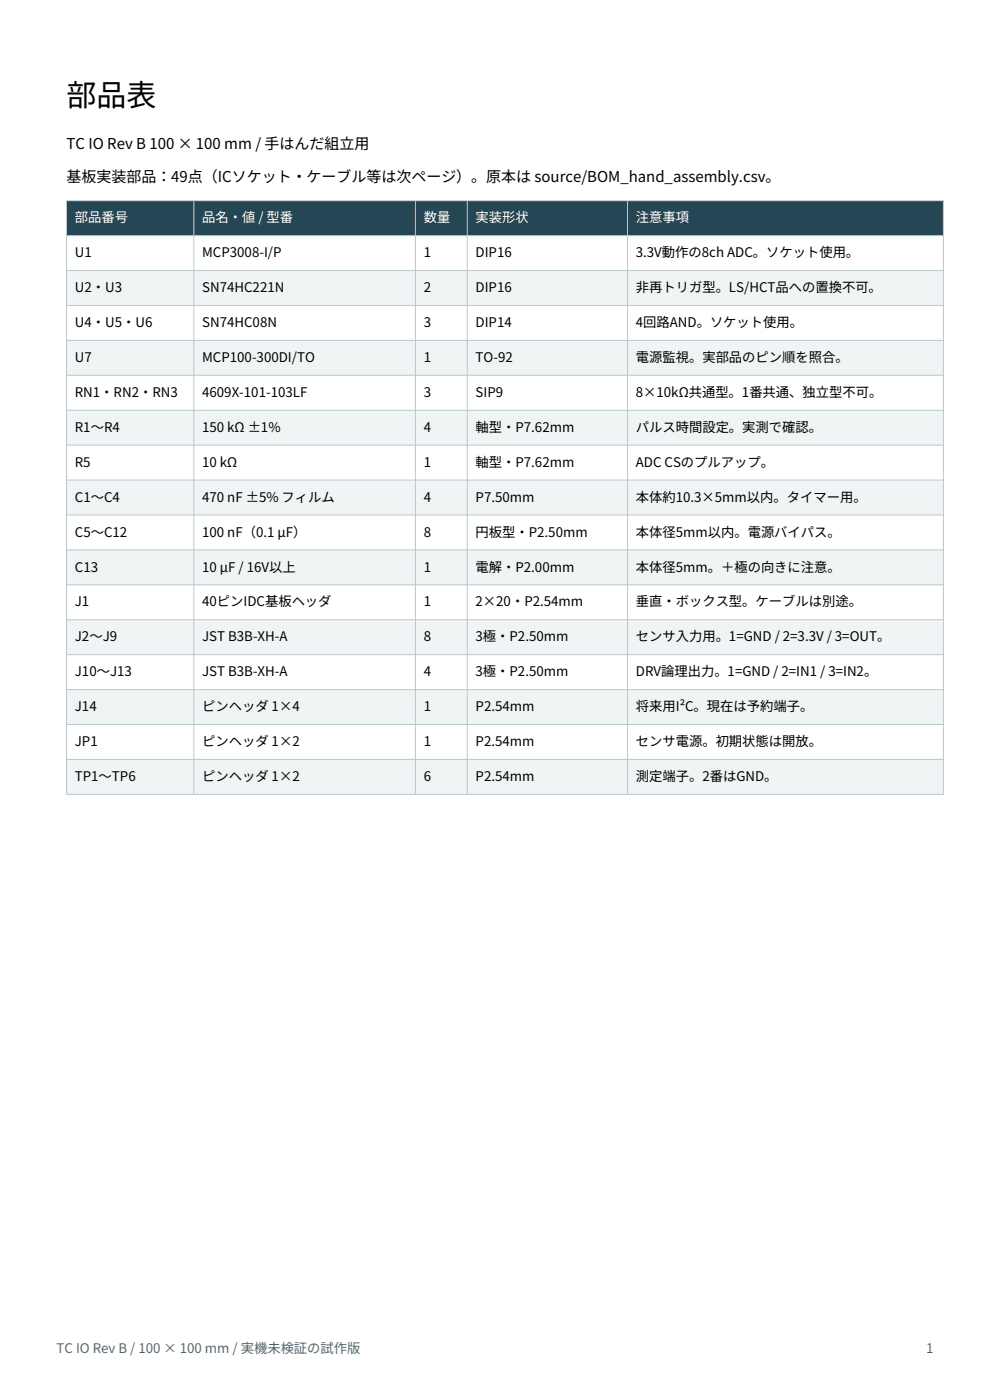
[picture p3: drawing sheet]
<svg xmlns="http://www.w3.org/2000/svg" width="210mm" height="297mm" viewBox="0 0 210 297" stroke-linecap="round" stroke-linejoin="round" font-family="sans-serif">
<defs><g id="words">
<text font-size="6.3" x="14.1" y="22.5">部品表</text>
<g font-size="3.2">
<text x="14.1" y="31.6">TC IO Rev B 100 × 100 mm / 手はんだ組立用</text>
<text x="14.1" y="38.7">基板実装部品：49点（ICソケット・ケーブル等は次ページ）。原本は source/BOM_hand_assembly.csv。</text>
</g>
<g font-size="2.8" fill="#fff">
<text x="15.9" y="47.2">部品番号</text>
<text x="42.9" y="47.2">品名・値 / 型番</text>
<text x="89.9" y="47.2">数量</text>
<text x="100.9" y="47.2">実装形状</text>
<text x="134.9" y="47.2">注意事項</text>
</g>
<g font-size="2.8">
<text x="15.9" y="54.6">U1</text>
<text x="42.9" y="54.6">MCP3008-I/P</text>
<text x="89.9" y="54.6">1</text>
<text x="100.9" y="54.6">DIP16</text>
<text x="134.9" y="54.6">3.3V動作の8ch ADC。ソケット使用。</text>
<text x="15.9" y="62">U2・U3</text>
<text x="42.9" y="62">SN74HC221N</text>
<text x="89.9" y="62">2</text>
<text x="100.9" y="62">DIP16</text>
<text x="134.9" y="62">非再トリガ型。LS/HCT品への置換不可。</text>
<text x="15.9" y="69.4">U4・U5・U6</text>
<text x="42.9" y="69.4">SN74HC08N</text>
<text x="89.9" y="69.4">3</text>
<text x="100.9" y="69.4">DIP14</text>
<text x="134.9" y="69.4">4回路AND。ソケット使用。</text>
<text x="15.9" y="76.8">U7</text>
<text x="42.9" y="76.8">MCP100-300DI/TO</text>
<text x="89.9" y="76.8">1</text>
<text x="100.9" y="76.8">TO-92</text>
<text x="134.9" y="76.8">電源監視。実部品のピン順を照合。</text>
<text x="15.9" y="84.2">RN1・RN2・RN3</text>
<text x="42.9" y="84.2">4609X-101-103LF</text>
<text x="89.9" y="84.2">3</text>
<text x="100.9" y="84.2">SIP9</text>
<text x="134.9" y="84.2">8×10kΩ共通型。1番共通、独立型不可。</text>
<text x="15.9" y="91.6">R1〜R4</text>
<text x="42.9" y="91.6">150 kΩ ±1%</text>
<text x="89.9" y="91.6">4</text>
<text x="100.9" y="91.6">軸型・P7.62mm</text>
<text x="134.9" y="91.6">パルス時間設定。実測で確認。</text>
<text x="15.9" y="99">R5</text>
<text x="42.9" y="99">10 kΩ</text>
<text x="89.9" y="99">1</text>
<text x="100.9" y="99">軸型・P7.62mm</text>
<text x="134.9" y="99">ADC CSのプルアップ。</text>
<text x="15.9" y="106.4">C1〜C4</text>
<text x="42.9" y="106.4">470 nF ±5% フィルム</text>
<text x="89.9" y="106.4">4</text>
<text x="100.9" y="106.4">P7.50mm</text>
<text x="134.9" y="106.4">本体約10.3×5mm以内。タイマー用。</text>
<text x="15.9" y="113.8">C5〜C12</text>
<text x="42.9" y="113.8">100 nF（0.1 µF）</text>
<text x="89.9" y="113.8">8</text>
<text x="100.9" y="113.8">円板型・P2.50mm</text>
<text x="134.9" y="113.8">本体径5mm以内。電源バイパス。</text>
<text x="15.9" y="121.2">C13</text>
<text x="42.9" y="121.2">10 µF / 16V以上</text>
<text x="89.9" y="121.2">1</text>
<text x="100.9" y="121.2">電解・P2.00mm</text>
<text x="134.9" y="121.2">本体径5mm。＋極の向きに注意。</text>
<text x="15.9" y="128.7">J1</text>
<text x="42.9" y="128.7">40ピンIDC基板ヘッダ</text>
<text x="89.9" y="128.7">1</text>
<text x="100.9" y="128.7">2×20・P2.54mm</text>
<text x="134.9" y="128.7">垂直・ボックス型。ケーブルは別途。</text>
<text x="15.9" y="136.1">J2〜J9</text>
<text x="42.9" y="136.1">JST B3B-XH-A</text>
<text x="89.9" y="136.1">8</text>
<text x="100.9" y="136.1">3極・P2.50mm</text>
<text x="134.9" y="136.1">センサ入力用。1=GND / 2=3.3V / 3=OUT。</text>
<text x="15.9" y="143.5">J10〜J13</text>
<text x="42.9" y="143.5">JST B3B-XH-A</text>
<text x="89.9" y="143.5">4</text>
<text x="100.9" y="143.5">3極・P2.50mm</text>
<text x="134.9" y="143.5">DRV論理出力。1=GND / 2=IN1 / 3=IN2。</text>
<text x="15.9" y="150.9">J14</text>
<text x="42.9" y="150.9">ピンヘッダ 1×4</text>
<text x="89.9" y="150.9">1</text>
<text x="100.9" y="150.9">P2.54mm</text>
<text x="134.9" y="150.9">将来用I²C。現在は予約端子。</text>
<text x="15.9" y="158.3">JP1</text>
<text x="42.9" y="158.3">ピンヘッダ 1×2</text>
<text x="89.9" y="158.3">1</text>
<text x="100.9" y="158.3">P2.54mm</text>
<text x="134.9" y="158.3">センサ電源。初期状態は開放。</text>
<text x="15.9" y="165.7">TP1〜TP6</text>
<text x="42.9" y="165.7">ピンヘッダ 1×2</text>
<text x="89.9" y="165.7">6</text>
<text x="100.9" y="165.7">P2.54mm</text>
<text x="134.9" y="165.7">測定端子。2番はGND。</text>
</g>
<g font-size="2.8" fill="#526873">
<text x="12" y="287">TC IO Rev B / 100 × 100 mm / 実機未検証の試作版</text>
<text x="196.4" y="287">1</text>
</g>
</g></defs>
<path d="M14.1 42.6h186v7.4h-186z" fill-rule="evenodd" fill="#254755"/>
<path d="M14.1 50h186v7.4h-186z" fill-rule="evenodd" fill="#fff"/>
<path d="M14.1 57.4h186v7.4h-186z" fill-rule="evenodd" fill="#f0f4f5"/>
<path d="M14.1 64.8h186v7.4h-186z" fill-rule="evenodd" fill="#fff"/>
<path d="M14.1 72.2h186v7.4h-186z" fill-rule="evenodd" fill="#f0f4f5"/>
<path d="M14.1 79.6h186v7.4h-186z" fill-rule="evenodd" fill="#fff"/>
<path d="M14.1 87h186v7.4h-186z" fill-rule="evenodd" fill="#f0f4f5"/>
<path d="M14.1 94.4h186v7.4h-186z" fill-rule="evenodd" fill="#fff"/>
<path d="M14.1 101.8h186v7.5h-186z" fill-rule="evenodd" fill="#f0f4f5"/>
<path d="M14.1 109.3h186v7.4h-186z" fill-rule="evenodd" fill="#fff"/>
<path d="M14.1 116.7h186v7.4h-186z" fill-rule="evenodd" fill="#f0f4f5"/>
<path d="M14.1 124.1h186v7.4h-186z" fill-rule="evenodd" fill="#fff"/>
<path d="M14.1 131.5h186v7.4h-186z" fill-rule="evenodd" fill="#f0f4f5"/>
<path d="M14.1 138.9h186v7.4h-186z" fill-rule="evenodd" fill="#fff"/>
<path d="M14.1 146.3h186v7.4h-186z" fill-rule="evenodd" fill="#f0f4f5"/>
<path d="M14.1 153.7h186v7.4h-186z" fill-rule="evenodd" fill="#fff"/>
<path d="M14.1 161.1h186v7.4h-186z" fill-rule="evenodd" fill="#f0f4f5"/>
<g fill="none" stroke="#bac8ce" stroke-width=".21">
<path d="M14.1 42.6h186v125.9h-186zM14.1 50h186M14.1 57.4h186M41.1 42.6v125.9M88.1 42.6v125.9M99.1 42.6v125.9M133.1 42.6v125.9M14.1 64.8h186M14.1 72.2h186M14.1 79.6h186M14.1 87h186M14.1 94.4h186"/>
<path d="M14.1 101.8h186M14.1 109.3h186M14.1 116.7h186M14.1 124.1h186M14.1 131.5h186M14.1 138.9h186M14.1 146.3h186M14.1 153.7h186M14.1 161.1h186"/>
</g>
<use href="#words"/>
</svg>
